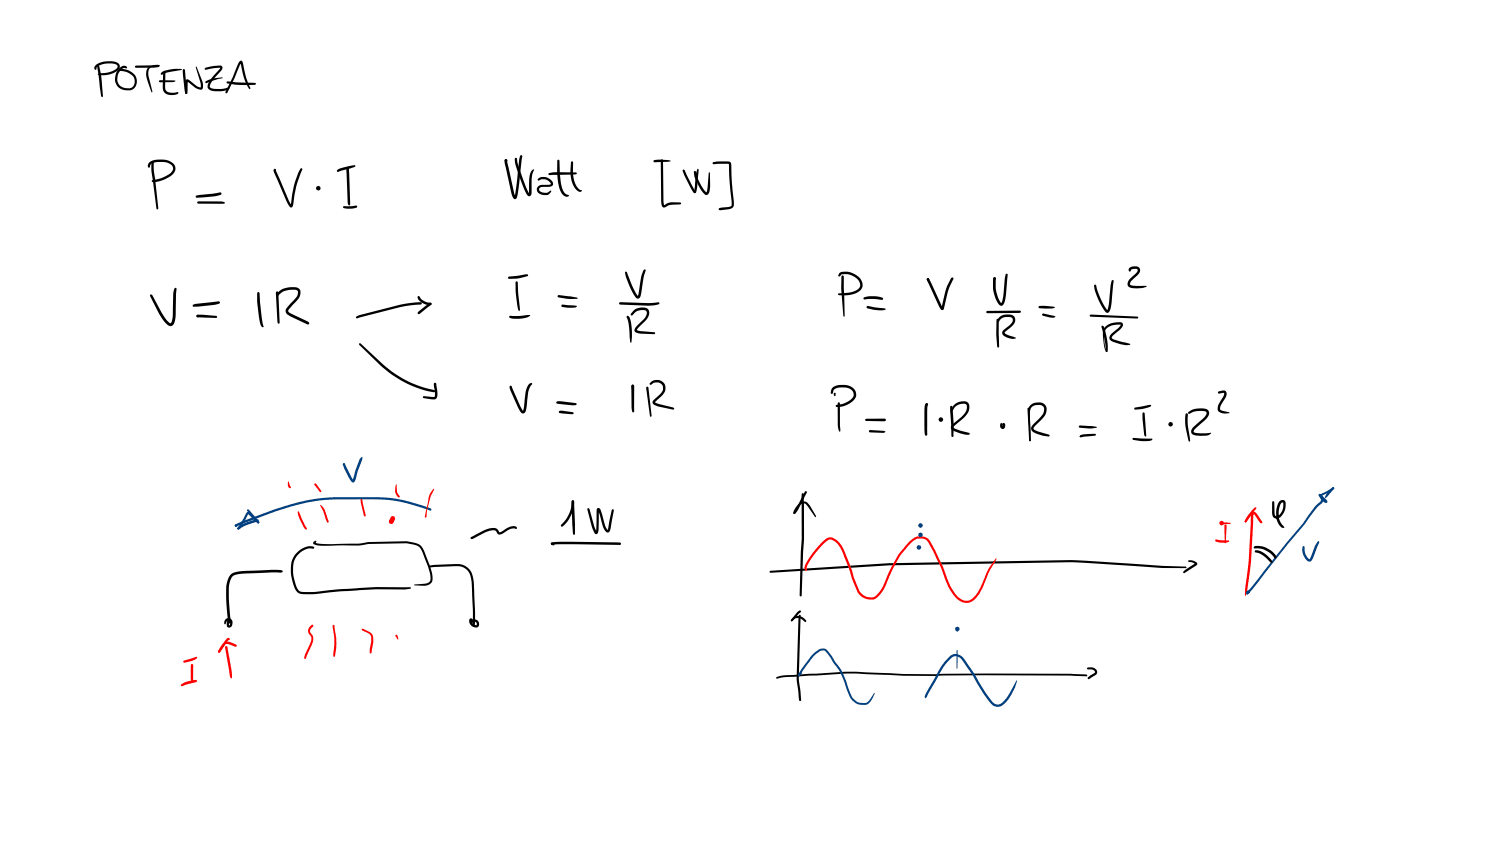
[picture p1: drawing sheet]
<svg xmlns="http://www.w3.org/2000/svg" width="449mm" height="254mm" viewBox="0 0 449 254" stroke-linecap="round" stroke-linejoin="round" font-family="sans-serif">
<g fill="#000">
<path d="M29.2 19.5h.2l.3 .2 .6 2.6 .6 6.6-.3 .2-.3-.2zM40.6 19.8l6.8-.4 .5 .3-.4 .4-1.7 .2h-5l-.2-.1zM44.3 20.4a3.4 3.4 0 0 1 3.6-.7l-.2 .2-.2-.1a2.31 2.31 0 0 0-2.5 .6 2.31 2.31 0 0 0-.4 2.5l1.1 4.6-.1 .2-1.7-4.9v-1.5zM28.8 19.5a6.9 6.9 0 0 1 6.8-.4 1.47 1.47 0 0 1-.6 2.3 7.7 7.7 0 0 1-5.5 1.1l-.2-.3 .3-.2a9.5 9.5 0 0 0 5.2-1.3l.5-.8a.92 .92 0 0 0-1-.7 5.8 5.8 0 0 0-5.4 1.1v.6l-.6-.2v-.6zM35.8 20.4l1.3-.7a.82 .82 0 0 1 1 .7h-.8a3.3 3.3 0 0 0-.7 5.7 2.64 2.64 0 0 0 3.4-.3 2.54 2.54 0 0 0-.6-3.4 6.6 6.6 0 0 0-3.4-1.2l-.3-.1 .1-.2a4.2 4.2 0 0 1 5.3 3.6 2.7 2.7 0 0 1-3.8 2.5 3.7 3.7 0 0 1-1.8-6.2zM47.8 24.1l4.8 .2-.6 .3-4 .1-.2-.1zM48.6 21.6l.8-.4 2.3-.5h2.5l.4 .1-4.6 1-1.5 .7-.3-.3zM49 21.7h.5l.1 .2-.1 4a1.6 1.6 0 0 0 1.9 1.9h1a.77 .77 0 0 1 1.1 .1 3.4 3.4 0 0 1-4.2-.1l-.4-.7-.1-1zM54.9 20.8l.2-.1 .4 .3 .6 7.1a.67 .67 0 0 1-.7-.9l-.5-4.7zM58.7 20.1h.3l1.7 4.4 .2 1.3a.88 .88 0 0 1-.3 1 .88 .88 0 0 1-1.1-.1l-.9-.4-2.5-1.9 .2-.1-.1 3.3a.35 .35 0 0 1-.1 .5 .35 .35 0 0 1-.5-.2l.1-3.7 .3-.4 .8 .3 2.2 1.7 1.3 .5-.2-1.6zM55.7 27.7l.3-.1 .1 .5-.3 .1zM61.6 20.3l2.2-.5 2.2-.1a.8 .8 0 0 1 .8 .6 .8 .8 0 0 1-.4 .9l-3.1 3.6a1 1 0 0 0-.2 1.4l1.6 .5 2.1-.1 1.9-.5 .2 .3a2.88 2.88 0 0 1-2.7 1l-2.7-.2a1.55 1.55 0 0 1-1.3-1.1 1.55 1.55 0 0 1 .5-1.6l3.4-4.2-4.4 .6-.3-.3z"/>
<path d="M61.7 24.4l2.8-1 2.3-.1-4.9 1.6-.3-.3zM71.9 18.3a.67 .67 0 0 1 .8 .1 .67 .67 0 0 1 .2 .8 23.4 23.4 0 0 0 2.2 7.3l-.2 .2a17.8 17.8 0 0 1-2.8-7.8l.3-.1-2.1 4.7-2.1 4.3-.5 .1-.1-.3zM68 24.5l8.5 .4 .3 .2-.3 .3-.8 .1-4.9-.1-2.6-.4-.3-.3zM44.8 48.7a6.2 6.2 0 0 1 7.6 .9 2.37 2.37 0 0 1-1.1 3.1 8.3 8.3 0 0 1-5.7 1.8v-.4a10.8 10.8 0 0 0 5.9-2.5 1.43 1.43 0 0 0-.4-2.4 6.3 6.3 0 0 0-5.9 .1l-.2 .7a.42 .42 0 0 1-.6 .1 .42 .42 0 0 1 0-.6zM45.6 48.6l.3-.2 .3 .3v2.7l1.3 11.1-.3 .3-.3-.3-1.5-11zM58.8 58.7l7.3-1 .4 .4-.3 .3-1.6 .4-4.1 .4-1.5 .1-.2-.1zM82.2 50.8l.5-.1v.5l3.9 8.9 .9 1.5h-.4l.3-1a26.1 26.1 0 0 1 2.7-10l.5-.1 .1 .4a29.1 29.1 0 0 0-2.6 9.8l-.1 .6a.69 .69 0 0 1-.5 .9 .69 .69 0 0 1-.9-.6l-4.4-10zM101.2 50.9l1.1-.5 2.6-.6 1.4-.3 .4 .3-1.6 .7-3.7 1.1-.4-.4zM104 50.2l.3-.1 .3 .2v.5l-.6-.1zM104 50.2l.5-.1v.6h-.4zM104 50.3l.3-.2 .3 .3 .4 10.7-.3 .5-.2-.2-.2-.7zM151.4 47.9l.4-.2 .3 .4-.1 .3 .1-.2 2.1 9.7 .5 1.1-.4 .1 .6-3.4 .9-8 .3-1.1h.5l.1 .2-1.6 12.1a.71 .71 0 0 1-.6 .8 .71 .71 0 0 1-.8-.7l-2.2-9.7z"/>
<path d="M154.5 47.4h.5a48.5 48.5 0 0 0 3.7 10.5l.1 .2h-.2l.1-.4a12.4 12.4 0 0 1 .8-6.5 .4 .4 0 0 1 .3-.4 .4 .4 0 0 1 .4 .2l-.2 .4a9 9 0 0 0-.5 5v1.4a.8 .8 0 0 1-.6 1 .8 .8 0 0 1-1-.7 38.8 38.8 0 0 1-3.5-10.5zM161.4 53.6a3.1 3.1 0 0 1 4.4 1.1 1 1 0 0 1-.2 1.1 1 1 0 0 1-1 .2l-2.2 .1-.7 .5 .2 .7 1 .5h1.2l1.1-.7 .2 .2-.3 .5-1 .7a3.1 3.1 0 0 1-2.8-.9 1.4 1.4 0 0 1-.1-1.5 1.4 1.4 0 0 1 1.4-.7h2.2l.5-.2-.2-.4a2.59 2.59 0 0 0-3-.9l-.5 .3-.4-.3zM164.6 52l2.7-.4 5.4 .1 .3 .3-.6 .3-7.6 .2-.2-.1zM167.2 48l.3-.1 .3 .3 .1 3.5a10.5 10.5 0 0 0 1.5 6.2l1.3 .8a1.6 1.6 0 0 1-2.4-1.1l-.6-1.3-.4-2.2-.2-2.4zM171.4 48.5h.4l.1 .2v2.6a6.2 6.2 0 0 0 2.1 5.7h.2a.3 .3 0 0 1 .3 .5 .3 .3 0 0 1-.5 .1 4.3 4.3 0 0 1-2.7-4l-.2-2.4zM196.1 48.1l1.7-.2 2.5 .1 .9 .3-.9 .2-4 .2-.2-.1zM198.3 47.9l.2-.1 .4 .3 .3 13.5 1-.7 1.1-.2h2.7l.3 .3-.3 .3-2.8 .1-1.2 .5a.96 .96 0 0 1-1.2 .2 .96 .96 0 0 1-.4-1.2zM204.8 50.9l.6 .1 2.3 4.8 1 1.6-.1 .4h-.5l-.7-1.1-2.1-4.1-.6-1.4zM209.3 50.6l.3 .3-.5 5.3-.3 1.4-.4 .3-.3-.3 .2-.3-.1 .1 .3-2.6a8.9 8.9 0 0 1 .7-4.1zM208.2 51.3l.2-.1 .4 .3a14.2 14.2 0 0 0 2.7 5.8l.4 .5 .7-6 .2-.2 .1 .2v5.1a1.19 1.19 0 0 1-1.4 1.5 13.2 13.2 0 0 1-3.3-5.8zM213.8 48.7l1.4-.3h3.2l.6 .2 .2 .3 .9 12.5a1.2 1.2 0 0 1-.9 1.2l-3.1 .4-.4-.1-.1-.2 .3-.3 3.1-.4 .5-.4-.9-12.4-4.5 .1-.3-.1zM59.2 60.5l7.1-.1 1.2 .4-.8 .3h-7.2l-.4-.4z"/>
<path d="M103 61.9l4.1-.2 .1 .3-.3 .3-1.5 .3a3.3 3.3 0 0 1-2.5-.5zM45.1 88.4l.6 .1 2.7 5.1a7.5 7.5 0 0 0 2.7 3.3l.4-.4 .3-1.2 .2-7.3 .2-1.3 .4-.4 .4 .3-.4 8.8a2.08 2.08 0 0 1-1.3 2.4 2.5 2.5 0 0 1-2.2-1.6l-1.4-2.2-2.7-5.2zM57.8 91.4l1.1-.3 6.7-.7 .4 .3-.3 .4-1.3 .3-5 .6h-1.3l-.2-.1zM59 94.5l1.9-.1 4 .3 .2 .3-.3 .4-5.5-.2-.3-.1zM77.2 87.7l.3-.1 .4 .3 .6 7 .6 3-.2 .3-.7-.7-.5-2.6-.6-4.5zM83.6 87.5a6 6 0 0 1 6.1-.9 2.71 2.71 0 0 1-.8 3.8l-2.4 2.5v.6l1.1 .7 4.7 2.2 .5 .5-.1 .3-.5 .1-5-2.4-1.3-.9-.2-.6 .1-.8 1.9-2.2a3.1 3.1 0 0 0 1.6-3.1l-.1-.2a5.6 5.6 0 0 0-5.9 1.7 .78 .78 0 0 1 .3-1.3zM82.9 87.5l.2-.1 .4 .3 .4 9.1-.3 .3-.4-.7zM106.9 94.9l13.6-3.6 4.6-.6 1.1-.1 .4 .4-.4 .3-6.1 .8-13 3.4-.4-.3zM125.3 88.9l.3-.1 .3 .2a3.6 3.6 0 0 0 3.3 1.8l.2 .3-.4 .4a4.1 4.1 0 0 1-3.7-2.3zM125.4 93.6l3.4-2.7h.5v.6l-3.4 2.6h-.5zM152.5 83l5.4-.7 .5 .2-.2 .3-3.3 .8h-2.2l-.2-.1zM152.8 94.8l6.3-.2a7.8 7.8 0 0 1-6.3 .6z"/>
<path d="M154.7 84.5l.3-.1 .3 .3 .2 3.9a10.7 10.7 0 0 1 .3 4.7h-.1a12.5 12.5 0 0 1-1-5.2zM167.3 88.6l3.8 .3 2.2 .6-.3 .1h-2.9l-2.6-.4-.3-.4zM168.5 91.4l4.6 .4-.6 .4-2.5 .1-1.3-.2-.3-.4zM185.8 90.7l8.7 .2 3-.3 .3 .4a5.3 5.3 0 0 1-3.3 .7l-8.5-.4-.3-.3zM187.6 81.5l.5 .1 1.5 4 1.7 3.2 .5-2.5a14.1 14.1 0 0 1 1.3-5.4l.3-.1 .3 .3a26.1 26.1 0 0 0-1.4 7.1l-.1 .3a.95 .95 0 0 1-.8 1.1 .95 .95 0 0 1-1.1-.9l-1.7-3.4-.9-2.5zM188 94.8a1.31 1.31 0 0 1 1.2 1.5l.4 3.8-.2 2.5-.2 .2-.3-1.8a12.5 12.5 0 0 0-.9-5.8zM190.1 93.1a3.3 3.3 0 0 1 4.5-.1 3.2 3.2 0 0 1-1.4 3.6l-1.7 1.7-.5 .8 5.3 .5 .2 .3v.2h-4.5l-1-.3a.99 .99 0 0 1-.7-.9 .99 .99 0 0 1 .5-1l1.9-1.8a2.27 2.27 0 0 0 1.1-2.9 3.3 3.3 0 0 0-3.4 .5l-.7 .8h-.5v-.4zM251.8 81.9a5.2 5.2 0 0 1 6.9 3.4 2.67 2.67 0 0 1-2.2 2.7 9.4 9.4 0 0 1-5.1 .4v-.3l.2-.1a10.8 10.8 0 0 0 5.4-1 1.96 1.96 0 0 0 1.1-1.8 1.96 1.96 0 0 0-1.2-1.8 4.9 4.9 0 0 0-4.6-1l-.3 .4-.5 .1-.1-.4zM252.5 82.7h.5l.1 .2 .3 11.9-.2 .2-.2-.2-.7-8.1zM259.1 89.3a9.3 9.3 0 0 1 5.5-.1l.3 .4-.3 .4-2.1-.3-3.2 .1-.2-.1zM260 91.8l4.5 .6a.9 .9 0 0 1 1.2 .4l-1.3 .3-2.4-.2-1.8-.4-.3-.4zM278.1 83.5h.5l.1 .5h-.6z"/>
<path d="M278.1 83.5h.5v.5h-.5zM278.1 83.5h.5l.7 1.3 3.5 7.5-.2-.1 .3 .1v.6h-.6l-.6-1-3.7-7.8zM285.4 83.4l.5-.1-.1 .7a25.2 25.2 0 0 0-2.6 8.3l-.3 .6h-.5l-.1-.3 .4-1.4a21 21 0 0 1 2.6-7.8zM295.9 93.3l10-.2 .3 .4-.6 .3-9.4 .1-.3-.1zM298.1 83.2h.5l.1 .6h-.7zM298 83.2h.6v.6l.1-.2a10.5 10.5 0 0 0 1.5 7.2l.2 .2 .4-1.3 .6-6.2 .2-1.2 .3-.2 .4 .3-.9 8.1a.99 .99 0 0 1-.5 1 .99 .99 0 0 1-1 0 10.3 10.3 0 0 1-2-8.1zM299.8 95.1a3.3 3.3 0 0 1 4.5 0 2.51 2.51 0 0 1-1.4 3.2l-1.4 1.2-.1 .4 1 .6 2.4 .9a4 4 0 0 1-4-1l-.1-1.1 1.2-1.1a3.1 3.1 0 0 0 1.9-2.2l-.4-.8a4.1 4.1 0 0 0-2.9 .2l-.9 1.2-.5 .1 .1-.8zM299 95.7h.5l.1 .2 .1 8-.3 .3-.3-.2-.3-3.8zM311.6 91.8l1.6-.1 3.3 .5-.8 .3-3.9-.1-.3-.3zM312.7 94.1l.3-.1 3.6 1-.6 .3-1.1-.1-2.1-.5-.2-.3zM326.9 94.4l14.3 .5 .2 .3-.3 .3-13.9-.5-.4-.3zM328.3 85.4h.4a20.7 20.7 0 0 0 3.5 7.7h-.2l.6-1.8 .5-5.9 .4-1.2 .3-.3 .3 .3-1.1 8.6a.88 .88 0 0 1-.6 1 .88 .88 0 0 1-1.1-.6 19.5 19.5 0 0 1-3.1-7.5z"/>
<path d="M330.5 97.7l.2-.1a6.5 6.5 0 0 1 1.3 3.9l.3 3.7-.4 .4-.2-.4a26.2 26.2 0 0 0-1.3-7.1zM338.8 80.3a1.97 1.97 0 0 1 3.2 .5 2 2 0 0 1-1 1.9l-1.6 1.5a.82 .82 0 0 0-.3 1.3l4.9 .4a6.9 6.9 0 0 1-4.9 .4 1.37 1.37 0 0 1-1-1.1 1.37 1.37 0 0 1 .7-1.4l2-2 .4-.9-.3-.3-1.1 .1-.6 .2-.1 .5a.5 .5 0 0 1-.6-.3 .5 .5 0 0 1 .2-.6zM107.8 103h.4l6.7 6.3a33.1 33.1 0 0 0 15.6 7.8l-.1 .5h-.3a31.9 31.9 0 0 1-15.8-7.8l-6.5-6.4zM130.2 114.9h.6l.3 1.6a3.2 3.2 0 0 1-.3 3.1l-1.5 .1-2.2-.3-.3-.3 .3-.3 3.2 .2a3 3 0 0 0 0-2.4zM152.9 115.7l.3-.1 .3 .3 2.5 5.8 .9 1.5 .5-3.2a9.3 9.3 0 0 1 .9-4.2l.6-.8 .7-.1 .1 .2-.8 1a9 9 0 0 0-.8 4l-.3 2.8a.98 .98 0 0 1-.9 1.1 .98 .98 0 0 1-1.1-.9l-2.7-6zM189.5 115.4l.3-.1 .4 .4-.1 .9-.3 .3-.3-.3zM189.5 115.4h.6l.1 .5v7.5l-.3 .3-.3-.3-.2-1.1zM193.9 116l.3-.1 .3 .3 1 8.5-.3 .3-.2-.2zM194.9 114.9l.5-.4a2.65 2.65 0 0 1 3.8 .5 2.65 2.65 0 0 1-.8 3.8l-2 1.9 1.2 .5 4.4 1 .3 .3-.1 .3-4.8-.9-1.2-.5a.79 .79 0 0 1-.2-1.3l1.6-1.6a2.37 2.37 0 0 0 1.1-2.9 2.13 2.13 0 0 0-2.9-.6l-.6 .4-.4-.3zM249.7 116.3a5.8 5.8 0 0 1 5.5-.4 2.54 2.54 0 0 1 .6 4.4 6.3 6.3 0 0 1-5.1 1.7v-.5a6 6 0 0 0 5.3-2.7 2.39 2.39 0 0 0-3-2.6h-.6a2.74 2.74 0 0 0-2.3 .8l-.4 1.1-.4-.1v-.9zM250.1 118l.5-.2-.1 1-.4-.2zM331.5 98a5.6 5.6 0 0 1 5.1-1.2l.1 .1a1.67 1.67 0 0 1-1 2.2l-2.1 1.8a.4 .4 0 0 0-.2 .3 .4 .4 0 0 0 .3 .4 10 10 0 0 0 4.2 1.2l1 .3v.3a3.5 3.5 0 0 1-2.8-.2l-2.6-.9a1.26 1.26 0 0 1-.8-1.1 1.26 1.26 0 0 1 .7-1.2l2.1-1.7 .6-1a4.2 4.2 0 0 0-4.7 2.2 9 9 0 0 0 .6 5.7l.2 .1-.4 .2a12.1 12.1 0 0 1-.6-7z"/>
<path d="M331.9 105.1l.3 .2-.2 .3-.3-.3zM365.4 117.5l1.1-.3a1.16 1.16 0 0 1 1.4 .5 1.16 1.16 0 0 1-.2 1.4l-1.6 2.6-.1 1.1 .6 .4 2.2 .6-1.4 .2-.8-.1a1.59 1.59 0 0 1-1.4-.9 1.59 1.59 0 0 1 .3-1.7l1.5-2.5 .2-.7-.1-.3-1.5 .3-.2-.1zM166.9 120.5l1.8-.1 4 .5 .3 .3-.3 .3-.8 .1-3.1-.3-1.6-.2-.3-.1zM167.7 123.3l.8-.1 3.3 .4 .3 .3-.3 .3-3.1-.2a.74 .74 0 0 1-1-.7zM251.4 120.7l.2-.1 .3 .4 .2 8.1-.2 .4-.4-.7-.2-1.3zM259.6 125.7l5.8-.2 .4 .4-.1 .3-.6 .1-5.3-.1-.3-.3zM260.7 129.1l4.3 .1 .6 .2-.6 .4-4.1-.1-.3-.4zM277.7 121h.5l.1 .6-.6-.1zM277.7 121h.6l.1 .3-.3 1.2v7.8l-.3 .4-.4-.3-.1-1.6v-6.3zM286.1 121.5a3 3 0 0 1 4.4-.5 3.7 3.7 0 0 1-1.6 4.5l-3 2.7 2.3 1 2.4 .6 .3 .3-.1 .2a7.2 7.2 0 0 1-5.2-1.4 .95 .95 0 0 1 0-1.5l1.7-1.4a4.9 4.9 0 0 0 2.7-4.1l-.3-.7a3.3 3.3 0 0 0-3.5 1.2l-.5 .9-.4 .1-.1-.3zM285.6 129.1l.4 1.6-.3 .3-.3-.3zM285.1 121.8l.3-.1 .3 .3 .4 5.3-.1 3.4-.3 .3-.3-.3z"/>
<path d="M300.1 126.9l.5 .1 .1 1 .1-1.1a.82 .82 0 0 1 .8 .6 .82 .82 0 0 1-.3 .9 .81 .81 0 0 1-1 .1 .81 .81 0 0 1-.3-.9zM309 121.6a3 3 0 0 1 4.9 .5 4.1 4.1 0 0 1-1.9 4.1l-1.7 1.8-.2 .7 1.1 .7 3.4 .9 .3 .3-.4 .3a7.9 7.9 0 0 1-4.8-1.5l-.2-.2a1.16 1.16 0 0 1 0-1.4l1.6-1.7a4.2 4.2 0 0 0 2.1-3.5v-.2a1.58 1.58 0 0 0-2.2-.9 2.15 2.15 0 0 0-2.1 2.7l.3 7.9-.3 .2-.2-.2 .1-2.8-.4-5.7 .1-1.2zM308.3 122.3l.2-.1 .3 .4 .4 9.5-.3 .2-.2-.2zM323.7 127.7l3.8 .1 1.5 .3-1.8 .4-3.3-.2-.3-.4zM324 130.5l1.4-.3 3.1-.1 .2 .3-.2 .2-4.4 .6-.3-.4zM339.8 131.4l5.8 .2a.78 .78 0 0 1-1.1 .7h-2.4l-2.2-.4-.2-.3zM340.3 122.3l4.4-.9h.5l.1 .3-.9 .5-1.9 .5-2 .2-.2-.1zM342.8 123.8l.2-.1 .4 .3 .4 6.7-.2 .2-.4-.7-.5-4.6zM355.7 124h.5a32.1 32.1 0 0 0 .8 8.2l-.2 .3a15.4 15.4 0 0 1-1.1-8.5zM356.5 123.5l.8-.5a5 5 0 0 1 5.2 .2 1.99 1.99 0 0 1-.8 2.5l-3.3 3-.4 .8 .9 .4h2.8l1.4-.2 .2 .3-.9 .5-.7 .2h-1.7l-2-.3a1.26 1.26 0 0 1-.8-1.1 1.26 1.26 0 0 1 .7-1.1l2.5-2.2a3.1 3.1 0 0 0 1.5-2.1l-.2-.4a6.2 6.2 0 0 0-4.1 .2l-.9 .4-.4-.3zM89.1 165.7a5 5 0 0 1 5.1-1.7v.5a5.8 5.8 0 0 0-6.3 6.4 9.1 9.1 0 0 0 1.9 6.4l.3 .1a21.9 21.9 0 0 0 7.2-.2l10-.8a104.5 104.5 0 0 1 14.1-.3h1.7l.2 .2-.2 .3-1.7 .2a107.8 107.8 0 0 0-14.1 .2l-9.9 .8a17.9 17.9 0 0 1-7.8 .1 4.4 4.4 0 0 1-1.7-3 8.9 8.9 0 0 1 .9-9zM94.1 162.5l.6-.3 .1 .4-.3 .3v-.2a13.2 13.2 0 0 0 6.2 .4l6.8-.1 2.9-.4 11.8-.3a6.4 6.4 0 0 1 4.2 1.5l.8 1.3 1.6 4.2a7.8 7.8 0 0 1 .7 5.3l-.1 .2a2.69 2.69 0 0 1-2.1 .9l-3.1-.3 3.6-.4 1.2-.8a8 8 0 0 0-.7-4.7l-1.3-3.2a3.4 3.4 0 0 0-3.1-3l-2.1-.4-11.3 .2-3 .5-11 .1-2.3-.5-.3-.3z"/>
<path d="M128.7 169.7l1.6-.3 7.1-.3a4.9 4.9 0 0 1 4.7 5.4l.4 11.8-.1 1.1-.3 .3-.4-.4 .2-3.6-.3-6.2a11.1 11.1 0 0 0-1-6 4 4 0 0 0-3.2-1.7l-8.5 .4-.2-.1zM69.2 172.3a5.8 5.8 0 0 1 4.2-1.1h1.6a42.3 42.3 0 0 1 9.7-.1v.5l-.5 .1-9.2 .2a8.9 8.9 0 0 0-5.1 .8 5.3 5.3 0 0 0-1.3 3.8l.1 4 .7 6.2-.4 .3a4.3 4.3 0 0 1-.8-2.7 26.3 26.3 0 0 1 .2-10.5z"/>
<circle cx="151.8" cy="48.1" r=".39"/>
<circle cx="59.3" cy="94.8" r=".38"/>
<circle cx="129.1" cy="91.1" r=".36"/>
</g>
<g fill="#000">
<path d="M95.2 56.1l.4 .3v.4h-.5l-.1-.3z" fill-rule="evenodd"/>
<path d="M95.1 56.2l.5-.2-.2 .9-.3-.2z" fill-rule="evenodd"/>
<path d="M281.8 125.5l.5-.1-.2 .9-.4-.2z" fill-rule="evenodd"/>
<path d="M281.8 125.5l.5-.1 .2 .6-.6 .2-.3-.4z" fill-rule="evenodd"/>
<path d="M350.8 127.1l.2-.2 .4 .4-.2 .4-.4-.1z" fill-rule="evenodd"/>
<circle cx="95.5" cy="56.5" r=".44"/>
<circle cx="95.5" cy="56.4" r=".71"/>
<circle cx="282.2" cy="125.9" r=".44"/>
<circle cx="282.2" cy="125.8" r=".71"/>
<circle cx="351.1" cy="127.3" r=".4"/>
<circle cx="351.1" cy="127.2" r=".71"/>
</g>
<g fill="#f00">
<path d="M67.6 193.8l.3-.1 .3 .3 1.3 7 .1 2.2-.3 .2-.4-.9z"/>
<path d="M68 191.6l.5-.3 .5 .3-.1 .3h-.4l-2.5 3.7h-.5v-.4z"/>
<path d="M65.5 195.2l.5 .1-.1 .3h-.4z"/>
<path d="M67 192.9l.6-.4 1-.1 2.2 .9 .3 .3-.5 .3-1.9-.7a1.36 1.36 0 0 0-1.8 .8l-1.2 1.7a.72 .72 0 0 1 .2-1.2z"/>
</g>
<g fill="#004080">
<path d="M70.5 157.4l2.5-1.2 9.3-3.4a59.8 59.8 0 0 1 24.8-3.7 48.8 48.8 0 0 1 22.1 3.4l.2 .3-.3 .3a46.7 46.7 0 0 0-16.6-3.4h-5.4a58.9 58.9 0 0 0-24.5 3.7l-11.8 4.6-.4-.4z"/>
<path d="M74.2 152.8h.4l3 3.5 .1 .6-.6-.2-3-3.5z"/>
<path d="M77.4 156.3l.4 .3-.2 .3-.5-.3z"/>
<path d="M74 153.7l.4-.2 .4 .1 3 3-.1 .3h-.5l-2.8-2.8-2 3.7a1.06 1.06 0 0 1-1.1 .9l-.1-.4z"/>
<path d="M71.3 158.2l.5 .1-.1 .4-.5-.1z"/>
<path d="M71.3 158.2l1.2-.9a13.5 13.5 0 0 1 4.7-1.6l.4 .4-.2 .3-3.4 1-2.4 1.4-.4-.3z"/>
<path d="M102.9 139l.6 .1-.1 .4-.5-.1z"/>
<path d="M103 139h.4v.5h-.5z"/>
<path d="M102.9 139l.6 .1 2.5 4.9h-.2l.8-2.9 1.3-3.5 .6-.6 .2 .2-2.1 6.7a.74 .74 0 0 1-.7 .8 .74 .74 0 0 1-.8-.6l-1.9-3.6-.4-1.2z"/>
<circle cx="70.8" cy="157.6" r=".36"/>
<circle cx="70.8" cy="157.6" r=".35"/>
</g>
<g fill="#f00">
<path d="M57.3 199.2h.6l.1 .3-.1 4.4-.3 .7-.4-1.1z"/>
<path d="M55 198.2l3.8-1.2 .3 .1a2.39 2.39 0 0 1-1.8 1.2l-2 .4-.2-.1z"/>
<path d="M54.4 205.2l1.4-.7 1.6-.4 1.4-.2 .3 .3-.3 .4-4.2 1.2-.4-.3z"/>
</g>
<path d="M171.6 150.1l.2-.1a1.27 1.27 0 0 1 .3 1.6 9.7 9.7 0 0 1-3.5 6.4l-.4-.4a11.1 11.1 0 0 0 3.1-5.3zM171.6 150.1h.5l.1 .3 .3 9.6-.3 .5-.3-.5-.2-2.7zM176.3 152.4h.2l.3 .2 1.4 5.1 .8 1.9-.3-.1 .2-1.3 .1-5.2a.64 .64 0 0 1 .7-.7 .64 .64 0 0 1 .5 .8l1.3 4.6 .7 1.3 1.3-6 .3-.3 .2 .1-.9 6a.88 .88 0 0 1-.9 .9 .88 .88 0 0 1-.9-.8l-.5-1-1.4-4.9 .3-.1-.2 6.1a.76 .76 0 0 1-.2 .9 .76 .76 0 0 1-.9 0l-.9-2-1.3-5.1zM141.2 161.1l3.9-2a4.3 4.3 0 0 1 4-.5l.7 1.1 2.1-1.2a3.7 3.7 0 0 1 2.7-.7l.2 .1a.38 .38 0 0 1 .2 .4 .38 .38 0 0 1-.2 .4l-.4-.2-1.2 .1-3.2 1.7-.7-.2-.5-.8a1.48 1.48 0 0 0-1.8-.2l-1.6 .6-3.4 1.8a.45 .45 0 0 1-.6 .1 .45 .45 0 0 1-.2-.5zM165.2 162.9l.4-.2 .3 .4-.3 .3zM165.4 162.8l3.4-.3 16.9 .2 .5 .1 .1 .3-.4 .3-14.2-.2-6.1 .2-.4-.4zM165.3 162.8l.3-.1 .6 .3 .1 .5-.9-.2z" fill="#000"/>
<g fill="#f00">
<path d="M92.9 187.9l.8-.6 .3 .3-.9 1.3 .1 .9a2.99 2.99 0 0 1 .1 4l-1.4 3.2a.43 .43 0 0 1-.1 .5 .43 .43 0 0 1-.5 0l.2-1.2 1.5-3.2a2.19 2.19 0 0 0-.2-2.8l-.3-.7a1.77 1.77 0 0 1 .4-1.7z"/>
<path d="M99.8 187.5l.2-.1 .3 .3 .6 4.3-.1 2.9-.3 1.9-.3 .2-.2-.2v-.5l.3-5z"/>
<path d="M108.5 188.6l.4-.1 1.7 .9a2.92 2.92 0 0 1 1.3 3.7l-.5 2.7-.2 .2-.3-.4 .2-2.3a2.87 2.87 0 0 0-.3-3.2l-2.2-1.1z"/>
<path d="M118.7 190.4l.5 .1 .3 1.1-.2 .2-.7-1z"/>
<path d="M89.3 153.4l.2-.1 .2 .3 2.4 4.8-.1 .3h-.5l-.6-.9-1.2-2.7z"/>
<path d="M96 151.5h.3l1 1.2 1.3 3.6-.1 .4-.4-.1-1.1-3.2z"/>
<path d="M108.2 149.8l.2-.3 .3 .2 1 4.9-.3 .3-.2-.2-.9-3.7z"/>
<path d="M117.5 155.7l.2 .1v.6l-.3 .3-.3-.4z"/>
<path d="M118.8 145.3l.2 .1 .1 2.2 .8 1.2-.3 .4a3.1 3.1 0 0 1-.8-3.9z"/>
<path d="M130 146.6l.2 .1-1 2.1-1.1 4.1-.2 2.1-.3 .2-.2-.3 1.3-6.1z"/>
<path d="M94.3 145l.5 .1 1.6 2.1-.1 .3h-.4l-1.6-2.2z"/>
<path d="M86.4 144.5h.2l.6 1.8a.91 .91 0 0 1-.9-1.1z"/>
</g>
<g fill="#f00">
<path d="M117.5 154.9l.8 .1 .2 .5-.5 1.2-.6 .4-.5-.2-.2-.5z" fill-rule="evenodd"/>
<circle cx="117.4" cy="156.4" r=".71"/>
</g>
<path d="M239.4 151.3a1.95 1.95 0 0 1 2.9-.5l2.4 3.9-.1 .4-3-4a1.31 1.31 0 0 0-1.5 .2 3.8 3.8 0 0 0-1.6 2.5l-.1 .3-.4-.1a3.1 3.1 0 0 1 1.4-2.7zM238.1 153.7l.3-.1v.4l-.3 .1zM240.6 148h.4l.1 .2 .1 13.4-.7 17-.3 .3-.3-.3 .6-17-.1-11.6zM241.4 147.4h.6v.3l-2.7 5.3-.7 1-.4 .1-.2-.2zM230.9 171.3l35.8-2.4 54.5-.9 27.5 1.7 7 .2 .2 .2-.2 .3-7-.1-27.5-1.7-54.5 .9-35.6 2.3-.2-.1zM355.6 170l.3 .1-.2 .3-.3-.3zM356.5 168.1h1.3a1.12 1.12 0 0 1 1.3 1.2l-3.8 2.5h-.3v-.4l.5-.5 3-1.9v.2l-.9-.5-1-.2zM67.7 185.7l.7-.3 .8 .2a1.49 1.49 0 0 1 .5 1.5 1.49 1.49 0 0 1-1.1 1.1l-.2-.1a1.57 1.57 0 0 1-.3-1.8l.4-.3 .8 .2v.4h-.7l.2 .9 .3-.9-.4-.6-.6 .2-.6 1.1-.2-.3v-.7zM140.9 185.6l.7-.1 .2 .3-.1 .3h-.5h.3a1.08 1.08 0 0 0 .4 1.1 1.08 1.08 0 0 0 1.1 .1l-.1-.6-.5-.3-.8 .5a.79 .79 0 0 1 0-.8 .79 .79 0 0 1 .7-.4l.5 .1a1.23 1.23 0 0 1 .8 1.9 1.23 1.23 0 0 1-2 .1 1.61 1.61 0 0 1-.7-2.2z" fill="#000"/>
<path d="M246.3 162.9l.7-.7a2.63 2.63 0 0 1 4.3 0l.6 .8a37.1 37.1 0 0 1 4.2 10.3l1.8 4.2a3.5 3.5 0 0 0 6.2-.5l2.2-4.7a22.8 22.8 0 0 1 3.4-6.3 15.5 15.5 0 0 1 5-4.9l.7-.2a3.3 3.3 0 0 1 3.8 1.8l3.5 7 2.3 5.9a7.5 7.5 0 0 0 4.4 4.5h1.3l1.5-1.1a16.6 16.6 0 0 0 3.6-7.1l.8-1.4 2.2-3.1 .1 .2-.2 .5a31.1 31.1 0 0 0-4 8.2 7.7 7.7 0 0 1-3.8 4.4 5.6 5.6 0 0 1-5.8-3.6l-1.6-3.3-1.4-3.8-2.3-5-1.7-2.8-.6-.5-1-.2a3.7 3.7 0 0 0-3.7 1.8l-2.9 3.5-2.1 3.7-1.4 3.2a12.1 12.1 0 0 1-3.3 5.5 4.3 4.3 0 0 1-5.8-1.5l-1.8-4.2-.5-1.9a31.4 31.4 0 0 0-3.6-8.2 2.51 2.51 0 0 0-3.1-1.4 21.3 21.3 0 0 0-6.3 8.4l-.1 .7a.95 .95 0 0 1-.4-1.6 26 26 0 0 1 4.8-6.6z" fill="#f00"/>
<path d="M237.8 185.3a2.4 2.4 0 0 1 2.9-.2l1 .8 .1 .6-.5-.1-1.2-.9a1.89 1.89 0 0 0-2.4 .7l-.2 .1-.3-.2zM239.2 183.5l.8-.5 .3 .4-2.6 2.9h-.4v-.5zM239.7 184.5l.2-.2 .3 .3-.6 18.9 .7 6.4-.3 .4-.4-.5-.7-6.4zM233 203l2.4-.5 18.8-1.1 16.7 .7h50.1l4.9 .2 .3 .2-.3 .3-4.9-.2-25.5-.1-24.6 .1-16.7-.6-18.7 1.1-2.5 .4-.2-.2zM326.1 200.2l1.2-.1a1.45 1.45 0 0 1 1.4 .5 1.45 1.45 0 0 1 .2 1.5l-2.2 1.6-.4-.1v-.5l2.2-1.6-.8-.7-1.6-.1z" fill="#000"/>
<g fill="#004080">
<path d="M239.8 201.9l.5-.3 .3 .2-1.1 1-.1-.3z"/>
<path d="M243.9 196.1a4.7 4.7 0 0 1 2.8-1.6 1.61 1.61 0 0 1 1.6 .7l3 4.3a25.1 25.1 0 0 1 3.6 8.1 4.3 4.3 0 0 0 3.2 3.2l2-.2 2.1-2.8 .2 .2-.8 1.6-1.5 1.6a4.5 4.5 0 0 1-3.1-.1 5.7 5.7 0 0 1-2.8-3.7 20.4 20.4 0 0 0-3.9-8.3l-1.3-2-1.4-1.8-.5-.2h-.8l-2.4 1.9-4 5.7-.4 .1-.1-.5 1-1.6z"/>
<path d="M277.4 209.2h.4l-.2 .2z"/>
<path d="M284.7 197l1.3-.8h1.2a3.8 3.8 0 0 1 2.5 2.1l2.5 3.7 3.3 5.4a8.9 8.9 0 0 0 3.1 3.8l.8 .1 .9-.3a22 22 0 0 0 4.7-7l.1 .2a12.2 12.2 0 0 1-4.8 7.6 2.76 2.76 0 0 1-3.4-1.2l-2.2-3.1-3-5.1-2.9-4.1a2.57 2.57 0 0 0-2.6-1.5l-.2 .1a11.6 11.6 0 0 0-3.2 3.5l-4.8 8.6-.4 .4-.2-.6 .3-.8 3.9-6.9 1.3-2.1z"/>
<path d="M286.9 195.1l.2-.2 .2 .2-.1 5-.2 .5z"/>
</g>
<g fill="#004080">
<path d="M275.9 157.6l.2-.2 .2 .1-.2 .6-.2-.1z" fill-rule="evenodd"/>
<path d="M276 160.1l.2 .2-.2 .2-.2-.2z" fill-rule="evenodd"/>
<path d="M275.8 160.3h.4v.2l-.2 .2z" fill-rule="evenodd"/>
<path d="M275.8 160.5l.2-.2 .2 .2-.2 .7z" fill-rule="evenodd"/>
<path d="M275.7 164l.2 .2-.2 .1-.1-.1z" fill-rule="evenodd"/>
<path d="M275.6 164.1l.3 .1-.2 .2z" fill-rule="evenodd"/>
<path d="M275.6 164.2l.1-.1 .2 .1-.2 .6z" fill-rule="evenodd"/>
<path d="M287.1 188.4l.3 .2-.3 .2-.2-.2z" fill-rule="evenodd"/>
<path d="M286.9 188.6h.5l-.3 .4z" fill-rule="evenodd"/>
<path d="M286.9 188.8l.2-.1 .2 .1-.2 .7z" fill-rule="evenodd"/>
<circle cx="276.1" cy="157.6" r=".24"/>
<circle cx="276.1" cy="157.6" r=".71"/>
<circle cx="276.1" cy="160.4" r=".71"/>
<circle cx="275.6" cy="164.2" r=".71"/>
<circle cx="287.2" cy="188.6" r=".71"/>
</g>
<g fill="#f00">
<path d="M375.4 153.9h.5l.1 .6-.5-.1z"/>
<path d="M375.4 153.9l.3-.1 .3 .3-.1 .2-.3 .1-.3-.3z"/>
<path d="M375.4 153.9h.5l.1 .2-.8 14.4-1.1 8.3-.5 1.9-.2-.2 .1-1.8 1-8.3 .7-13.7z"/>
<path d="M375.9 152.7l.7-.6 .3 .3-3 4.1-.5 .1 .1-.5z"/>
<path d="M373.5 156.1h.3v.5h-.4z"/>
<path d="M374.9 153.9a1.21 1.21 0 0 1 2.1 .2l1.6 2.2-.1 .5h-.5l-2.2-2.8a2.74 2.74 0 0 0-1.6 1.9l-.3 .6-.5 .1 .3-1z"/>
</g>
<g fill="#004080">
<path d="M374.1 177.2a.47 .47 0 0 1 .7 0 .47 .47 0 0 1-.1 .7 .47 .47 0 0 1-.7-.3l.4-.4 .4 .3-.3 .3 .2-.1-.2-.3-.2 .2 .2 .1h-.5z"/>
<path d="M374 177.3l.3-.2 .3 .3-.5 .8-.3-.3z"/>
<path d="M373.9 177.7l.3-.1 .2 .5-.4 .1z"/>
<path d="M395.7 148.2a1.24 1.24 0 0 1 1.1 1.4l-.2 1.2-1.6 1.4-3.7 5.1-4.9 5.7-10.7 13.6-1.3 1.5h-.5l.1-.4 12-15.1 4.8-5.6 3.7-5.2 1.7-1.6v-.7l-.6-1.1z"/>
<path d="M395.7 148.1l.4 .1-.1 .6-.4-.1z"/>
<path d="M395.6 148.2h.5l.9 1.3 .8 .8-.1 .1-1.7-1.5v-.5l.4-.3a8.1 8.1 0 0 0 3.3-1.9h.4v.5l-3.5 1.9 1.3 1.3a.55 .55 0 0 1 .1 .9 .55 .55 0 0 1-.9-.2l-1-1.1a1.1 1.1 0 0 1-.5-1.3z"/>
<path d="M398.8 147l.9-.8h.4v.4l-2.2 2.6-.3 .2-.2-.2a2.93 2.93 0 0 1 1.4-2.2z"/>
<path d="M390.8 163.8h.4l.1 1.1a3.2 3.2 0 0 0 1.5 2.8l.7-1.5a8.1 8.1 0 0 1 2-3.9l.2 .3-1.9 4.9a1.16 1.16 0 0 1-1.2 .9 1.16 1.16 0 0 1-1.1-1l-.8-1.8z"/>
</g>
<g fill="#f00">
<path d="M367.4 157.4h.4l.1 .2-.4 5.4-.1-.2z"/>
<path d="M366.2 156.7l3 .2-2.7 .4-.4-.4z"/>
<path d="M364.6 161.9l3.9 .1 .2 .3a3.3 3.3 0 0 1-3 .4l-1.1-.4z"/>
</g>
<circle cx="366.4" cy="156.9" r=".71" fill="#f00"/>
<path d="M381.7 150.4l.2-.1 .3 .3 .2 3.6 .1 .5 .5 .1a3.5 3.5 0 0 0 1.9-4.1l-.5 .1-.3 .4-.6 2.3 .2 2.1 .6 1.4 1 1.1-.2 .2h-.4a4 4 0 0 1-1.9-3.3v-1.5a4.5 4.5 0 0 1 1.1-3.2 1.03 1.03 0 0 1 1.3-.3 1.03 1.03 0 0 1 .4 1.2 3.7 3.7 0 0 1-2.8 4.3 1.4 1.4 0 0 1-1.2-1.7zM376.2 163.9a6.1 6.1 0 0 1 6.7 3.1l-.1 .4-.2 .1a7 7 0 0 0-6-3.1h-.5zM376.5 165.1a6.1 6.1 0 0 1 5.2 3.4l-.3 .3-.9-.7a6.8 6.8 0 0 0-4.1-2.5z" fill="#000"/>
</svg>
